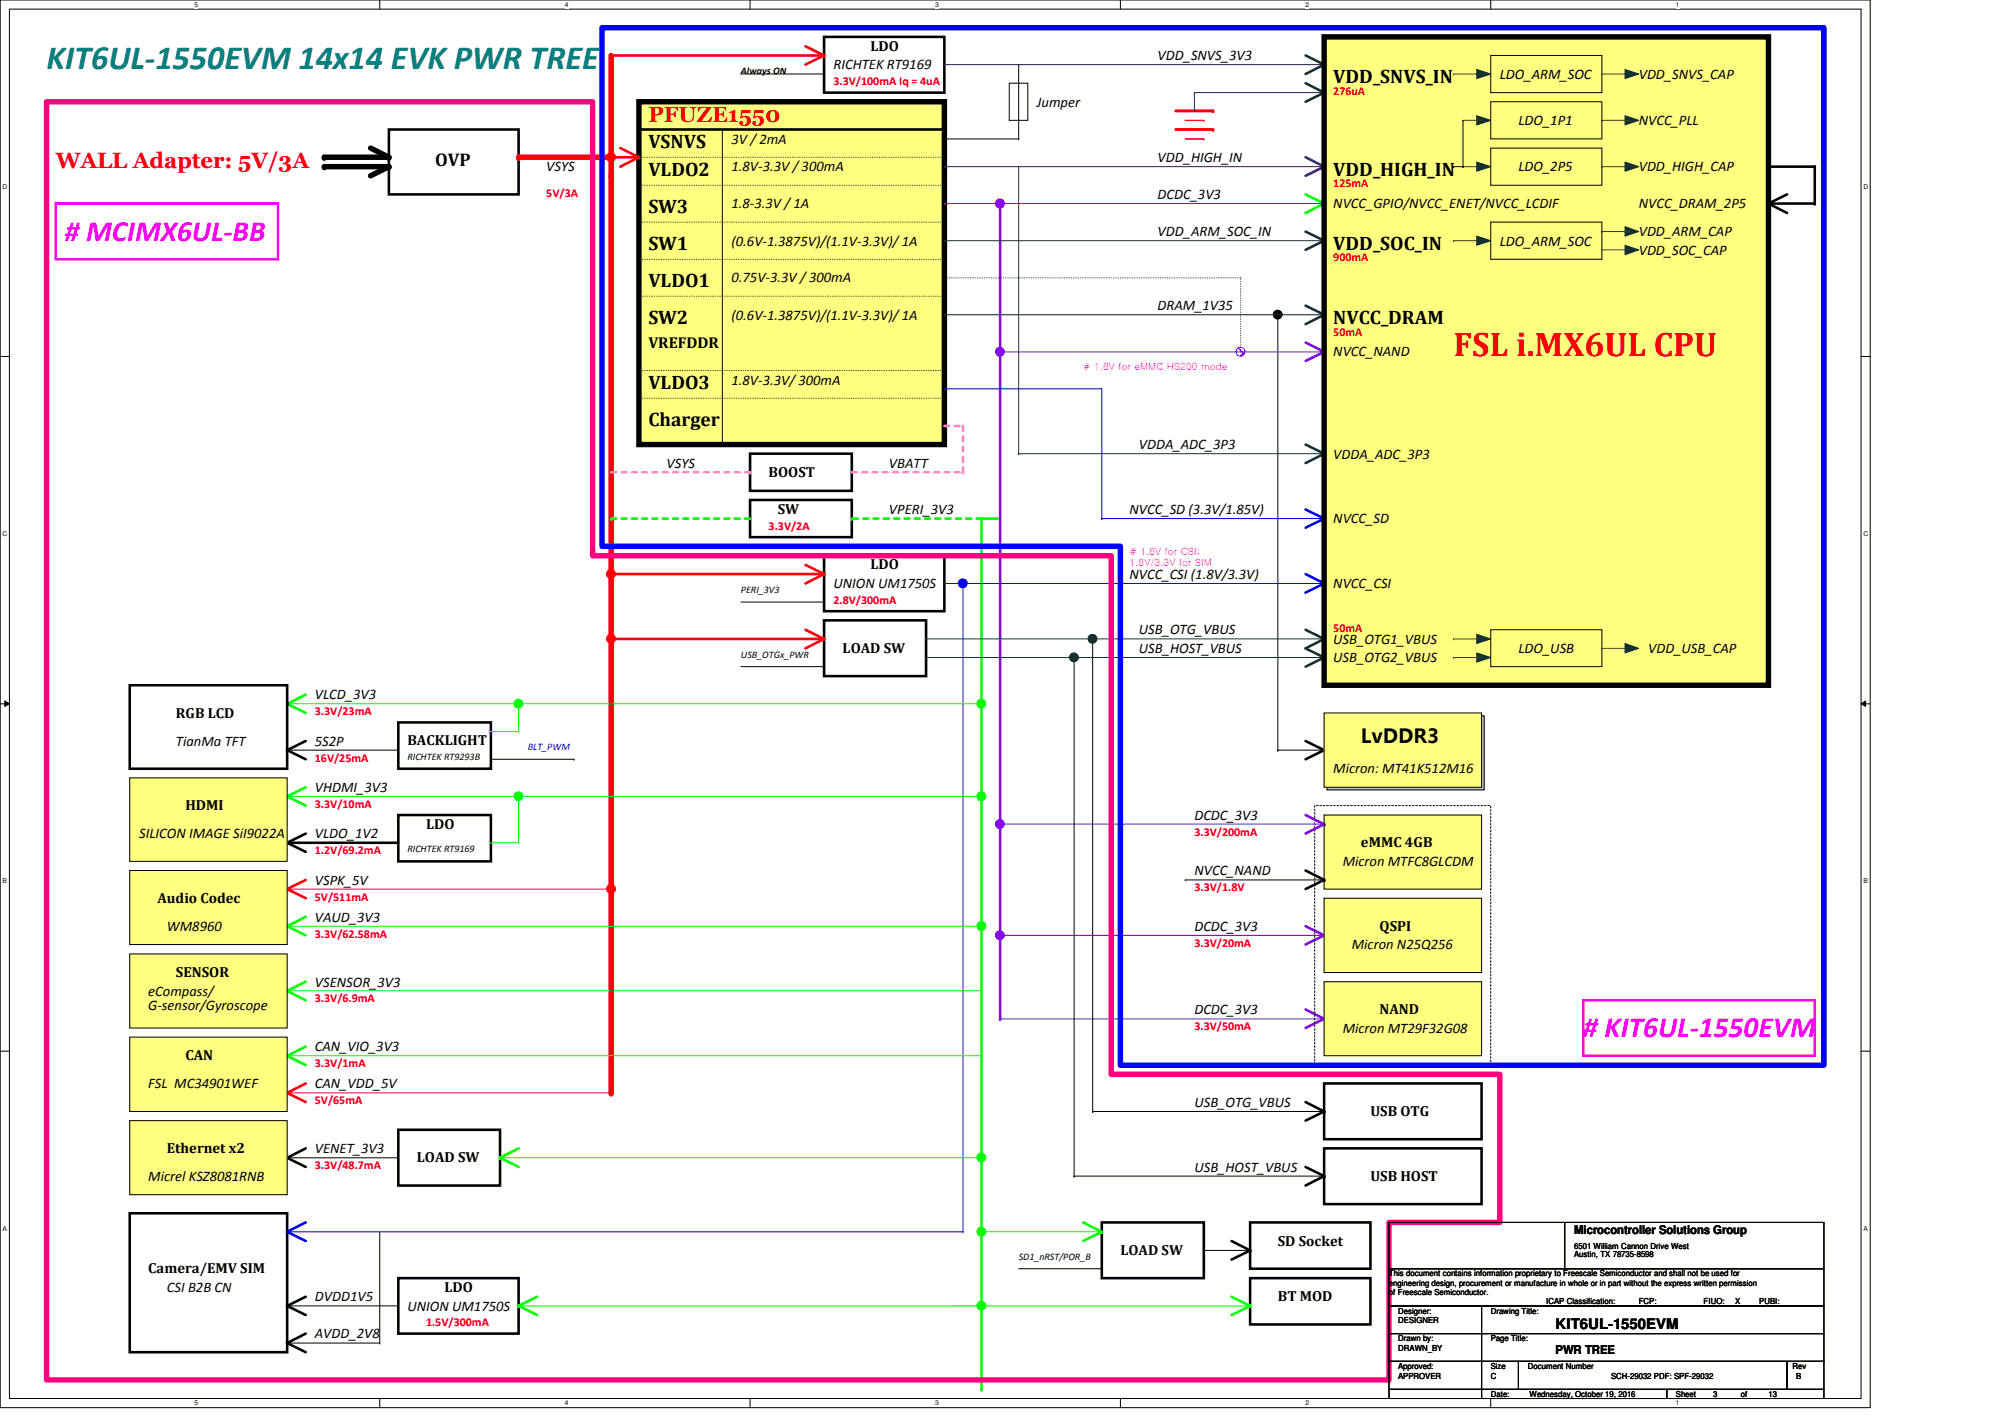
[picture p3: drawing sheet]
<svg xmlns="http://www.w3.org/2000/svg" width="297mm" height="210mm" viewBox="0 0 297 210" stroke-linecap="round" stroke-linejoin="round" font-family="sans-serif">
<defs><g id="words">
<text font-size="5" fill="#008080" x="6.9" y="10.2">KIT6UL-1550EVM 14x14 EVK PWR TREE</text>
<text font-size="5" fill="#f00" x="215.3" y="52.8">FSL i.MX6UL CPU</text>
<g font-size="4.4" fill="#f0f">
<text x="9.6" y="35.7"># MCIMX6UL-BB</text>
<text x="234.6" y="153.6"># KIT6UL-1550EVM</text>
</g>
<g font-size="3.3" fill="#f00">
<text x="96.1" y="18.1">PFUZE1550</text>
<text x="8.3" y="24.9">WALL Adapter: 5V/3A</text>
</g>
<g font-size="2.9">
<text x="197.5" y="12.3">VDD_SNVS_IN</text>
<text x="96.1" y="21.9">VSNVS</text>
<text x="96.1" y="26">VLDO2</text>
<text x="197.5" y="26">VDD_HIGH_IN</text>
<text x="96.1" y="31.5">SW3</text>
<text x="96.1" y="37">SW1</text>
<text x="197.5" y="37">VDD_SOC_IN</text>
<text x="96.1" y="42.5">VLDO1</text>
<text x="96.1" y="48">SW2</text>
<text x="197.5" y="48">NVCC_DRAM</text>
<text x="96.1" y="57.6">VLDO3</text>
<text x="96.1" y="63.1">Charger</text>
<text x="201.6" y="110">LvDDR3</text>
</g>
<text font-size="2.7" x="64.5" y="24.5">OVP</text>
<text font-size="2.3" x="96.1" y="51.6">VREFDDR</text>
<g font-size="2.2">
<text x="123.5" y="10.3">RICHTEK RT9169</text>
<text x="128.9" y="7.5">LDO</text>
<text x="171.5" y="8.9">VDD_SNVS_3V3</text>
<text x="222.2" y="11.6">LDO_ARM_SOC</text>
<text x="242.8" y="11.6">VDD_SNVS_CAP</text>
<text x="153.6" y="15.8">Jumper</text>
<text x="108.4" y="21.3">3V / 2mA</text>
<text x="225" y="18.5">LDO_1P1</text>
<text x="242.8" y="18.5">NVCC_PLL</text>
<text x="80.9" y="25.4">VSYS</text>
<text x="108.4" y="25.4">1.8V-3.3V / 300mA</text>
<text x="171.5" y="24">VDD_HIGH_IN</text>
<text x="171.5" y="29.5">DCDC_3V3</text>
<text x="225" y="25.4">LDO_2P5</text>
<text x="242.8" y="25.4">VDD_HIGH_CAP</text>
<text x="108.4" y="30.9">1.8-3.3V / 1A</text>
<text x="171.5" y="35">VDD_ARM_SOC_IN</text>
<text x="197.5" y="30.9">NVCC_GPIO/NVCC_ENET/NVCC_LCDIF</text>
<text x="242.8" y="35">VDD_ARM_CAP</text>
<text x="242.8" y="30.9">NVCC_DRAM_2P5</text>
<text x="108.4" y="36.4">(0.6V-1.3875V)/(1.1V-3.3V)/ 1A</text>
<text x="108.4" y="41.8">0.75V-3.3V / 300mA</text>
<text x="222.2" y="36.4">LDO_ARM_SOC</text>
<text x="242.8" y="37.7">VDD_SOC_CAP</text>
<text x="108.4" y="47.3">(0.6V-1.3875V)/(1.1V-3.3V)/ 1A</text>
<text x="171.5" y="45.9">DRAM_1V35</text>
<text x="197.5" y="52.8">NVCC_NAND</text>
<text x="108.4" y="56.9">1.8V-3.3V/ 300mA</text>
<text x="98.8" y="69.3">VSYS</text>
<text x="113.9" y="70.6">BOOST</text>
<text x="131.7" y="69.3">VBATT</text>
<text x="168.7" y="66.5">VDDA_ADC_3P3</text>
<text x="197.5" y="67.9">VDDA_ADC_3P3</text>
<text x="115.2" y="76.1">SW</text>
<text x="131.7" y="76.1">VPERI_3V3</text>
<text x="167.3" y="76.1">NVCC_SD (3.3V/1.85V)</text>
<text x="197.5" y="77.5">NVCC_SD</text>
<text x="123.5" y="87.1">UNION UM1750S</text>
<text x="128.9" y="84.3">LDO</text>
<text x="167.3" y="85.7">NVCC_CSI (1.8V/3.3V)</text>
<text x="197.5" y="87.1">NVCC_CSI</text>
<text x="168.7" y="93.9">USB_OTG_VBUS</text>
<text x="197.5" y="95.3">USB_OTG1_VBUS</text>
<text x="124.8" y="96.6">LOAD SW</text>
<text x="168.7" y="96.7">USB_HOST_VBUS</text>
<text x="197.5" y="98.1">USB_OTG2_VBUS</text>
<text x="225" y="96.7">LDO_USB</text>
<text x="244.2" y="96.7">VDD_USB_CAP</text>
<text x="26.1" y="106.3">RGB LCD</text>
<text x="46.6" y="103.5">VLCD_3V3</text>
<text x="26.1" y="110.4">TianMa TFT</text>
<text x="46.6" y="110.4">5S2P</text>
<text x="60.4" y="110.4">BACKLIGHT</text>
<text x="27.5" y="120">HDMI</text>
<text x="46.6" y="117.3">VHDMI_3V3</text>
<text x="197.5" y="114.5">Micron: MT41K512M16</text>
<text x="20.6" y="124.1">SILICON IMAGE SiI9022A</text>
<text x="46.6" y="124.1">VLDO_1V2</text>
<text x="63.1" y="122.7">LDO</text>
<text x="176.9" y="121.4">DCDC_3V3</text>
<text x="201.6" y="125.5">eMMC 4GB</text>
<text x="46.6" y="131">VSPK_5V</text>
<text x="176.9" y="129.6">NVCC_NAND</text>
<text x="198.9" y="128.2">Micron MTFC8GLCDM</text>
<text x="23.3" y="133.7">Audio Codec</text>
<text x="24.7" y="137.8">WM8960</text>
<text x="46.6" y="136.5">VAUD_3V3</text>
<text x="176.9" y="137.8">DCDC_3V3</text>
<text x="204.4" y="137.8">QSPI</text>
<text x="200.3" y="140.6">Micron N25Q256</text>
<text x="22" y="147.4">eCompass/</text>
<text x="22" y="149.6">G-sensor/Gyroscope</text>
<text x="26.1" y="144.7">SENSOR</text>
<text x="46.6" y="146.1">VSENSOR_3V3</text>
<text x="46.6" y="155.7">CAN_VIO_3V3</text>
<text x="176.9" y="150.2">DCDC_3V3</text>
<text x="198.9" y="153">Micron MT29F32G08</text>
<text x="204.4" y="150.2">NAND</text>
<text x="22" y="161.2">FSL MC34901WEF</text>
<text x="27.5" y="157">CAN</text>
<text x="46.6" y="161.2">CAN_VDD_5V</text>
<text x="176.9" y="163.9">USB_OTG_VBUS</text>
<text x="203" y="165.2">USB OTG</text>
<text x="24.7" y="170.7">Ethernet x2</text>
<text x="46.6" y="170.8">VENET_3V3</text>
<text x="61.8" y="172.1">LOAD SW</text>
<text x="176.9" y="173.5">USB_HOST_VBUS</text>
<text x="22" y="174.9">Micrel KSZ8081RNB</text>
<text x="203" y="174.8">USB HOST</text>
<text x="166" y="185.8">LOAD SW</text>
<text x="189.3" y="184.4">SD Socket</text>
<text x="22" y="188.6">Camera/EMV SIM</text>
<text x="24.7" y="191.3">CSI B2B CN</text>
<text x="65.9" y="191.3">LDO</text>
<text x="46.6" y="192.7">DVDD1V5</text>
<text x="60.4" y="194.1">UNION UM1750S</text>
<text x="189.3" y="192.7">BT MOD</text>
<text x="230.5" y="196.8">KIT6UL-1550EVM</text>
<text x="46.6" y="198.2">AVDD_2V8</text>
</g>
<g font-size="1.8" fill="#f00">
<text x="123.5" y="12.7">3.3V/100mA Iq = 4uA</text>
<text x="197.5" y="14">276uA</text>
<text x="80.9" y="29.1">5V/3A</text>
<text x="197.5" y="27.7">125mA</text>
<text x="197.5" y="38.7">900mA</text>
<text x="197.5" y="49.7">50mA</text>
<text x="113.9" y="78.5">3.3V/2A</text>
<text x="123.5" y="89.5">2.8V/300mA</text>
<text x="197.5" y="93.6">50mA</text>
<text x="46.6" y="105.9">3.3V/23mA</text>
<text x="46.6" y="112.8">16V/25mA</text>
<text x="46.6" y="119.6">3.3V/10mA</text>
<text x="176.9" y="123.7">3.3V/200mA</text>
<text x="46.6" y="126.5">1.2V/69.2mA</text>
<text x="176.9" y="132">3.3V/1.8V</text>
<text x="46.6" y="133.3">5V/511mA</text>
<text x="46.6" y="138.9">3.3V/62.58mA</text>
<text x="176.9" y="140.2">3.3V/20mA</text>
<text x="46.6" y="148.4">3.3V/6.9mA</text>
<text x="176.9" y="152.6">3.3V/50mA</text>
<text x="46.6" y="158">3.3V/1mA</text>
<text x="46.6" y="163.5">5V/65mA</text>
<text x="46.6" y="173.1">3.3V/48.7mA</text>
<text x="63.1" y="196.4">1.5V/300mA</text>
</g>
<g font-size="1.8">
<text x="233.2" y="182.7">Microcontroller Solutions Group</text>
<text x="230.5" y="200.5">PWR TREE</text>
</g>
<g font-size="1.5">
<text x="109.8" y="11">Always ON</text>
<text x="109.8" y="87.8">PERI_3V3</text>
<text x="109.8" y="97.4">USB_OTGx_PWR</text>
<text x="60.4" y="112.5">RICHTEK RT9293B</text>
<text x="60.4" y="126.2">RICHTEK RT9169</text>
<text x="150.9" y="186.6">SD1_nRST/POR_B</text>
</g>
<g font-size="1.5" fill="#f0f">
<text x="160.5" y="54.7"># 1.8V for eMMC HS200 mode</text>
<text x="167.3" y="82.2"># 1.8V for CSI;</text>
<text x="167.3" y="83.9">1.8V/3.3V for SIM</text>
</g>
<text font-size="1.5" fill="#00f" x="78.2" y="111.1">BLT_PWM</text>
<g font-size="1.2">
<text x="233.2" y="184.9">6501 William Cannon Drive West</text>
<text x="205.8" y="189">This document contains information proprietary to Freescale Semiconductor and shall not be used for</text>
<text x="205.8" y="190.4">engineering design, procurement or manufacture in whole or in part without the express written permission</text>
<text x="205.8" y="191.8">of Freescale Semiconductor.</text>
<text x="233.2" y="186.2">Austin, TX 78735-8598</text>
<text x="207.1" y="194.5">Designer:</text>
<text x="207.1" y="195.9">DESIGNER</text>
<text x="220.8" y="194.5">Drawing Title:</text>
<text x="229.1" y="193.2">ICAP Classification:</text>
<text x="242.8" y="193.2">FCP: ____</text>
<text x="252.4" y="193.2">FIUO:</text>
<text x="257" y="193.2">X</text>
<text x="260.6" y="193.2">PUBI:</text>
<text x="264.7" y="193.2">____</text>
<text x="207.1" y="198.6">Drawn by:</text>
<text x="207.1" y="202.7">Approved:</text>
<text x="207.1" y="200">DRAWN_BY</text>
<text x="220.8" y="202.7">Size</text>
<text x="220.8" y="198.6">Page Title:</text>
<text x="226.4" y="202.7">Document Number</text>
<text x="265.6" y="202.7">Rev</text>
<text x="207.1" y="204.1">APPROVER</text>
<text x="220.8" y="206.9">Date:</text>
<text x="220.8" y="204.1">C</text>
<text x="226.6" y="206.9">Wednesday, October 19, 2016</text>
<text x="238.7" y="204.1">SCH-29032 PDF: SPF-29032</text>
<text x="248.3" y="206.9">Sheet</text>
<text x="253.8" y="206.9">3</text>
<text x="257.9" y="206.9">of</text>
<text x="262" y="206.9">13</text>
<text x="266.1" y="204.1">B</text>
</g>
<g font-size="1">
<text x="28.8" y="1">5</text>
<text x="83.7" y="1">4</text>
<text x="138.6" y="1">3</text>
<text x="193.4" y="1">2</text>
<text x="248.3" y="1">1</text>
<text x=".4" y="27.9">D</text>
<text x="276.1" y="27.9">D</text>
<text x=".4" y="79.4">C</text>
<text x="276.1" y="79.4">C</text>
<text x=".4" y="130.8">B</text>
<text x="276.1" y="130.8">B</text>
<text x=".4" y="182.2">A</text>
<text x="276.1" y="182.2">A</text>
<text x="28.8" y="208.1">5</text>
<text x="83.7" y="208.1">4</text>
<text x="138.6" y="208.1">3</text>
<text x="193.4" y="208.1">2</text>
<text x="248.3" y="208.1">1</text>
</g>
</g></defs>
<path d="M0 0h277.1v208.4h-277.1zM1.4 1.4h274.3v205.7h-274.3z" fill="none" stroke="#000" stroke-width=".15"/>
<g fill="#fff">
<path d="M28.8 .1h.6v1.1h-.6z"/>
<path d="M28.8 207.2h.6v1.1h-.6z"/>
</g>
<path d="M56.3 0v1.4M56.3 207.1v1.3" fill="none" stroke="#000" stroke-width=".15"/>
<g fill="#fff">
<path d="M83.7 .1h.5v1.1h-.5z"/>
<path d="M83.7 207.2h.5v1.1h-.5z"/>
</g>
<path d="M111.1 0v1.4M111.1 207.1v1.3" fill="none" stroke="#000" stroke-width=".15"/>
<g fill="#fff">
<path d="M138.6 .1h.5v1.1h-.5z"/>
<path d="M138.6 207.2h.5v1.1h-.5z"/>
</g>
<path d="M166 0v1.4M166 207.1v1.3" fill="none" stroke="#000" stroke-width=".15"/>
<g fill="#fff">
<path d="M193.4 .1h.6v1.1h-.6z"/>
<path d="M193.4 207.2h.6v1.1h-.6z"/>
</g>
<path d="M220.8 0v1.4M220.8 207.1v1.3" fill="none" stroke="#000" stroke-width=".15"/>
<g fill="#fff">
<path d="M248.3 .1h.5v1.1h-.5z"/>
<path d="M248.3 207.2h.5v1.1h-.5z"/>
<path d="M.4 27.1h.7v1.1h-.7z"/>
<path d="M276.1 27.1h.7v1.1h-.7z"/>
<path d="M.4 78.5h.7v1.1h-.7z"/>
<path d="M276.1 78.5h.7v1.1h-.7z"/>
</g>
<path d="M0 52.8h1.4M275.7 52.8h1.4" fill="none" stroke="#000" stroke-width=".15"/>
<g fill="#fff">
<path d="M.4 129.9h.6v1.1h-.6z"/>
<path d="M276.1 129.9h.6v1.1h-.6z"/>
</g>
<path d="M0 104.2h1.4M.7 103.8l.7 .4-.7 .4zM275.7 104.2l.7-.4v.8zM275.7 104.2h1.4" fill="none" stroke="#000" stroke-width=".15"/>
<path d="M.7 103.8l.7 .4-.7 .4zM275.7 104.2l.7-.4v.8z" fill="#000"/>
<g fill="#fff">
<path d="M.4 181.4h.6v1.1h-.6z"/>
<path d="M276.1 181.4h.6v1.1h-.6z"/>
</g>
<path d="M0 155.7h1.4M275.7 155.7h1.4M42.5 198.9h.1M42.5 198.9h13.8M56.3 198.9h.1M56.3 182.4v16.5" fill="none" stroke="#000" stroke-width=".15"/>
<path d="M42.5 182.4l2.8 1.4" fill="none" stroke="#00f" stroke-width=".38"/>
<circle cx="42.5" cy="182.4" r=".19" fill="#00f"/>
<path d="M45.3 197.5l-2.8 1.4 2.8 1.3" fill="none" stroke="#000" stroke-width=".38"/>
<circle cx="42.5" cy="198.9" r=".19" fill="#000"/>
<path d="M45.3 181l-2.8 1.4" fill="none" stroke="#00f" stroke-width=".38"/>
<circle cx="42.5" cy="182.4" r=".19" fill="#00f"/>
<path d="M8.3 30.1h32.9v8.3h-32.9zM234.6 148.1h34.3v8.2h-34.3z" fill="none" stroke="#f0f" stroke-width=".38"/>
<path d="M196.2 5.5h65.8v96h-65.8z" fill-rule="evenodd" fill="#ffff80"/>
<path d="M196.2 5.5h65.8v96h-65.8z" fill="none" stroke="#ffff80" stroke-width=".15"/>
<path d="M122.1 5.5h17.8v8.2h-17.8z" fill="none" stroke="#000" stroke-width=".38"/>
<path d="M109.8 11h12.3M122.1 11h.1" fill="none" stroke="#000" stroke-width=".15"/>
<path d="M94.7 15.1h45.2v50.7h-45.2z" fill-rule="evenodd" fill="#ffff80"/>
<path d="M94.7 15.1h45.2v50.7h-45.2z" fill="none" stroke="#ffff80" stroke-width=".15"/>
<path d="M94.7 15.1h45.2v50.7h-45.2z" fill="none" stroke="#000" stroke-width=".8"/>
<path d="M150.9 9.6h.1M150.9 9.6v11M139.9 20.6h11M150.9 20.6h.1" fill="none" stroke="#000" stroke-width=".15"/>
<path d="M145.4 76.8h2.8" fill="none" stroke="#0f0" stroke-width=".38"/>
<circle cx="145.4" cy="76.8" r=".19" fill="#0f0"/>
<path d="M148.2 30.1v120.8" fill="none" stroke="#8000ff" stroke-width=".38"/>
<circle cx="148.2" cy="150.9" r=".19" fill="#8000ff"/>
<circle cx="148.1" cy="52.1" r=".66" fill="#8000ff"/>
<circle cx="148.1" cy="52.1" r=".66" fill="none" stroke="#8000ff" stroke-width=".15"/>
<path d="M90.5 23.3h4.2" fill="none" stroke="#f00" stroke-width=".38"/>
<circle cx="90.5" cy="23.3" r=".19" fill="#f00"/>
<path d="M196.2 120.7h23.3v11h-23.3z" fill-rule="evenodd" fill="#ffff80"/>
<path d="M196.2 120.7h23.3v11h-23.3z" fill="none" stroke="#ffff80" stroke-width=".15"/>
<path d="M220.8 32.9h16.5v5.5h-16.5z" fill="none" stroke="#000" stroke-width=".15"/>
<path d="M215.3 35.6h.1M215.3 35.6h4.2" fill="none" stroke="#800000" stroke-width=".15"/>
<path d="M218.8 35l2 .6-2 .7z" fill-rule="evenodd" fill="#004040"/>
<path d="M218.8 35l2 .6-2 .7z" fill="none" stroke="#004040" stroke-width=".15"/>
<path d="M240.7 33.6l2.1 .7-2.1 .7z" fill-rule="evenodd" fill="#004040"/>
<path d="M240.7 33.6l2.1 .7-2.1 .7z" fill="none" stroke="#004040" stroke-width=".15"/>
<path d="M237.3 34.3h.1M237.3 34.3h4.1" fill="none" stroke="#800000" stroke-width=".15"/>
<path d="M240.7 36.3l2.1 .7-2.1 .7z" fill-rule="evenodd" fill="#004040"/>
<path d="M240.7 36.3l2.1 .7-2.1 .7z" fill="none" stroke="#004040" stroke-width=".15"/>
<path d="M216.7 24.7h.1M216.7 24.7h2.8M237.3 37h.1M237.3 37h4.1" fill="none" stroke="#800000" stroke-width=".15"/>
<path d="M220.8 21.9h16.5v5.5h-16.5z" fill="none" stroke="#000" stroke-width=".15"/>
<path d="M218.8 24l2 .7-2 .7z" fill-rule="evenodd" fill="#004040"/>
<path d="M218.8 24l2 .7-2 .7z" fill="none" stroke="#004040" stroke-width=".15"/>
<path d="M240.7 17.1l2.1 .7-2.1 .7z" fill-rule="evenodd" fill="#004040"/>
<path d="M240.7 17.1l2.1 .7-2.1 .7z" fill="none" stroke="#004040" stroke-width=".15"/>
<path d="M237.3 17.8h.1M237.3 17.8h4.1" fill="none" stroke="#800000" stroke-width=".15"/>
<path d="M220.8 15.1h16.5v5.5h-16.5z" fill="none" stroke="#000" stroke-width=".15"/>
<path d="M218.8 17.1l2 .7-2 .7z" fill-rule="evenodd" fill="#004040"/>
<path d="M218.8 17.1l2 .7-2 .7z" fill="none" stroke="#004040" stroke-width=".15"/>
<path d="M215.3 11h.1M215.3 11h4.2M216.7 17.8h.1M216.7 17.8h2.8" fill="none" stroke="#800000" stroke-width=".15"/>
<path d="M216.7 17.8v6.9M220.8 8.2h16.5v5.5h-16.5zM215.3 24.7h.1M215.3 24.7h1.4M216.7 24.7h.1" fill="none" stroke="#000" stroke-width=".15"/>
<path d="M218.8 10.3l2 .7-2 .6z" fill-rule="evenodd" fill="#004040"/>
<path d="M218.8 10.3l2 .7-2 .6z" fill="none" stroke="#004040" stroke-width=".15"/>
<path d="M237.3 11h.1M237.3 11h4.1" fill="none" stroke="#800000" stroke-width=".15"/>
<path d="M240.7 10.3l2.1 .7-2.1 .6z" fill-rule="evenodd" fill="#004040"/>
<path d="M240.7 10.3l2.1 .7-2.1 .6z" fill="none" stroke="#004040" stroke-width=".15"/>
<path d="M237.3 24.7h.1M237.3 24.7h4.1" fill="none" stroke="#800000" stroke-width=".15"/>
<path d="M240.7 24l2.1 .7-2.1 .7z" fill-rule="evenodd" fill="#004040"/>
<path d="M240.7 24l2.1 .7-2.1 .7z" fill="none" stroke="#004040" stroke-width=".15"/>
<circle cx="189.3" cy="46.6" r=".66" fill="#000"/>
<g fill="none" stroke="#000" stroke-width=".15">
<path d="M189.3 46.6v64.5M189.3 111.1h.1"/>
<circle cx="189.3" cy="46.6" r=".66"/>
</g>
<path d="M262 24.7h6.9v5.4" fill="none" stroke="#000" stroke-width=".38"/>
<circle cx="268.9" cy="24.7" r=".19" fill="#000"/>
<path d="M145.4 76.8v128.9" fill="none" stroke="#0f0" stroke-width=".38"/>
<circle cx="145.4" cy="205.7" r=".19" fill="#0f0"/>
<path d="M139.9 30.1h.1M139.9 30.1h56.3" fill="none" stroke="#8000ff" stroke-width=".15"/>
<path d="M183.8 41.1v11M183.8 52.1h.1" fill="none" stroke="#000" stroke-width=".15" stroke-dasharray="0 .3"/>
<path d="M174.2 19.2h5.5" fill="none" stroke="#f00" stroke-width=".38"/>
<circle cx="179.7" cy="19.2" r=".19" fill="#f00"/>
<path d="M163.2 76.8h.1M163.2 76.8h33" fill="none" stroke="#00f" stroke-width=".15"/>
<path d="M175.6 20.6h2.7M178.3 20.6h.1" fill="none" stroke="#f00" stroke-width=".15"/>
<path d="M174.2 19.2h5.5" fill="none" stroke="#f00" stroke-width=".38"/>
<circle cx="179.7" cy="19.2" r=".19" fill="#f00"/>
<path d="M175.6 20.6h2.7M178.3 20.6h.1" fill="none" stroke="#f00" stroke-width=".15"/>
<path d="M122.1 82.3h17.8v8.2h-17.8z" fill="none" stroke="#000" stroke-width=".38"/>
<path d="M148.2 52.1h.1M148.2 52.1h48" fill="none" stroke="#8000ff" stroke-width=".15"/>
<path d="M150.9 67.2h.1M150.9 67.2h45.3" fill="none" stroke="#004040" stroke-width=".15"/>
<path d="M220.8 93.3h16.5v5.4h-16.5z" fill="none" stroke="#000" stroke-width=".15"/>
<path d="M218.8 93.9l2 .7-2 .7z" fill-rule="evenodd" fill="#004040"/>
<path d="M218.8 93.9l2 .7-2 .7z" fill="none" stroke="#004040" stroke-width=".15"/>
<path d="M215.3 94.6h.1M215.3 94.6h4.2" fill="none" stroke="#800000" stroke-width=".15"/>
<path d="M218.8 96.7l2 .7-2 .6z" fill-rule="evenodd" fill="#004040"/>
<path d="M218.8 96.7l2 .7-2 .6z" fill="none" stroke="#004040" stroke-width=".15"/>
<path d="M139.9 86.4h.1M139.9 86.4h56.3" fill="none" stroke="#00f" stroke-width=".15"/>
<path d="M215.3 97.4h.1M215.3 97.4h4.2M237.3 96h.1M237.3 96h4.1" fill="none" stroke="#800000" stroke-width=".15"/>
<path d="M240.7 95.3l2.1 .7-2.1 .7z" fill-rule="evenodd" fill="#004040"/>
<path d="M139.9 9.6h.1M139.9 9.6h56.3M139.9 35.6h.1M139.9 35.6h56.3M139.9 46.6h.1M139.9 46.6h56.3M137.2 94.6h.1M137.2 97.4h.1M137.2 94.6h59M137.2 97.4h59M240.7 95.3l2.1 .7-2.1 .7z" fill="none" stroke="#004040" stroke-width=".15"/>
<path d="M122.1 91.9h15.1v8.2h-15.1z" fill="none" stroke="#000" stroke-width=".38"/>
<path d="M109.8 98.7h12.3M122.1 98.7h.1" fill="none" stroke="#000" stroke-width=".15"/>
<path d="M196.2 9.6l-2.8 1.4" fill="none" stroke="#004040" stroke-width=".38"/>
<circle cx="196.2" cy="9.6" r=".19" fill="#004040"/>
<path d="M193.4 8.2l2.8 1.4" fill="none" stroke="#004040" stroke-width=".38"/>
<circle cx="196.2" cy="9.6" r=".19" fill="#004040"/>
<path d="M196.2 13.7l-2.8 1.4" fill="none" stroke="#004040" stroke-width=".38"/>
<circle cx="196.2" cy="13.7" r=".19" fill="#004040"/>
<path d="M193.4 12.3l2.8 1.4" fill="none" stroke="#004040" stroke-width=".38"/>
<circle cx="196.2" cy="13.7" r=".19" fill="#004040"/>
<path d="M193.4 23.3l2.8 1.4" fill="none" stroke="#400080" stroke-width=".38"/>
<circle cx="196.2" cy="24.7" r=".19" fill="#400080"/>
<path d="M196.2 24.7l-2.8 1.3" fill="none" stroke="#400080" stroke-width=".38"/>
<circle cx="196.2" cy="24.7" r=".19" fill="#400080"/>
<path d="M193.4 28.8l2.8 1.3" fill="none" stroke="#0f0" stroke-width=".38"/>
<circle cx="196.2" cy="30.1" r=".19" fill="#0f0"/>
<path d="M196.2 30.1l-2.8 1.4" fill="none" stroke="#0f0" stroke-width=".38"/>
<circle cx="196.2" cy="30.1" r=".19" fill="#0f0"/>
<path d="M193.4 50.7l2.8 1.4" fill="none" stroke="#8000ff" stroke-width=".38"/>
<circle cx="196.2" cy="52.1" r=".19" fill="#8000ff"/>
<path d="M196.2 52.1l-2.8 1.4" fill="none" stroke="#8000ff" stroke-width=".38"/>
<circle cx="196.2" cy="52.1" r=".19" fill="#8000ff"/>
<path d="M196.2 35.6l-2.8 1.4" fill="none" stroke="#004040" stroke-width=".38"/>
<circle cx="196.2" cy="35.6" r=".19" fill="#004040"/>
<path d="M193.4 34.3l2.8 1.3" fill="none" stroke="#004040" stroke-width=".38"/>
<circle cx="196.2" cy="35.6" r=".19" fill="#004040"/>
<path d="M90.5 26v135.8" fill="none" stroke="#f00" stroke-width=".8"/>
<circle cx="90.5" cy="161.8" r=".4" fill="#f00"/>
<path d="M196.2 46.6l-2.8 1.4" fill="none" stroke="#004040" stroke-width=".38"/>
<circle cx="196.2" cy="46.6" r=".19" fill="#004040"/>
<path d="M193.4 45.3l2.8 1.3" fill="none" stroke="#004040" stroke-width=".38"/>
<circle cx="196.2" cy="46.6" r=".19" fill="#004040"/>
<path d="M196.2 67.2l-2.8 1.4" fill="none" stroke="#004040" stroke-width=".38"/>
<circle cx="196.2" cy="67.2" r=".19" fill="#004040"/>
<path d="M193.4 65.8l2.8 1.4" fill="none" stroke="#004040" stroke-width=".38"/>
<circle cx="196.2" cy="67.2" r=".19" fill="#004040"/>
<path d="M196.2 94.6l-2.8 1.4" fill="none" stroke="#004040" stroke-width=".38"/>
<circle cx="196.2" cy="94.6" r=".19" fill="#004040"/>
<path d="M193.4 93.3l2.8 1.3" fill="none" stroke="#004040" stroke-width=".38"/>
<circle cx="196.2" cy="94.6" r=".19" fill="#004040"/>
<path d="M196.2 97.4l-2.8 1.3" fill="none" stroke="#004040" stroke-width=".38"/>
<circle cx="196.2" cy="97.4" r=".19" fill="#004040"/>
<path d="M193.4 96l2.8 1.4" fill="none" stroke="#004040" stroke-width=".38"/>
<circle cx="196.2" cy="97.4" r=".19" fill="#004040"/>
<path d="M196.2 76.8l-2.8 1.3" fill="none" stroke="#00f" stroke-width=".38"/>
<circle cx="196.2" cy="76.8" r=".19" fill="#00f"/>
<path d="M193.4 75.4l2.8 1.4" fill="none" stroke="#00f" stroke-width=".38"/>
<circle cx="196.2" cy="76.8" r=".19" fill="#00f"/>
<path d="M19.2 179.7h23.3v20.5h-23.3z" fill="none" stroke="#000" stroke-width=".38"/>
<path d="M196.2 86.4l-2.8 1.4" fill="none" stroke="#00f" stroke-width=".38"/>
<circle cx="196.2" cy="86.4" r=".19" fill="#00f"/>
<path d="M193.4 85l2.8 1.4" fill="none" stroke="#00f" stroke-width=".38"/>
<circle cx="196.2" cy="86.4" r=".19" fill="#00f"/>
<path d="M45.3 135.8l-2.8 1.4" fill="none" stroke="#0f0" stroke-width=".38"/>
<circle cx="42.5" cy="137.2" r=".19" fill="#0f0"/>
<path d="M42.5 137.2l2.8 1.3" fill="none" stroke="#0f0" stroke-width=".38"/>
<circle cx="42.5" cy="137.2" r=".19" fill="#0f0"/>
<path d="M59 167.3h15.1v8.3h-15.1z" fill="none" stroke="#000" stroke-width=".38"/>
<path d="M76.8 170.1l-2.7 1.3" fill="none" stroke="#0f0" stroke-width=".38"/>
<circle cx="74.1" cy="171.4" r=".19" fill="#0f0"/>
<path d="M74.1 171.4l2.7 1.4" fill="none" stroke="#0f0" stroke-width=".38"/>
<circle cx="74.1" cy="171.4" r=".19" fill="#0f0"/>
<path d="M193.4 109.7l2.8 1.4-2.8 1.3" fill="none" stroke="#000" stroke-width=".38"/>
<circle cx="196.2" cy="111.1" r=".19" fill="#000"/>
<path d="M42.5 182.4h.1M42.5 182.4h100.2" fill="none" stroke="#00f" stroke-width=".15"/>
<path d="M148.2 138.5h48M196.2 138.5h.1" fill="none" stroke="#8000ff" stroke-width=".15"/>
<path d="M196.2 138.5l-2.8 1.4" fill="none" stroke="#8000ff" stroke-width=".38"/>
<circle cx="196.2" cy="138.5" r=".19" fill="#8000ff"/>
<path d="M193.4 137.2l2.8 1.3" fill="none" stroke="#8000ff" stroke-width=".38"/>
<circle cx="196.2" cy="138.5" r=".19" fill="#8000ff"/>
<path d="M142.7 86.4v96M142.7 182.4h.1" fill="none" stroke="#00f" stroke-width=".15"/>
<circle cx="145.4" cy="104.2" r=".66" fill="#0f0"/>
<circle cx="145.4" cy="104.2" r=".66" fill="none" stroke="#0f0" stroke-width=".15"/>
<circle cx="145.4" cy="117.9" r=".66" fill="#0f0"/>
<circle cx="145.4" cy="117.9" r=".66" fill="none" stroke="#0f0" stroke-width=".15"/>
<circle cx="145.4" cy="137.1" r=".67" fill="#0f0"/>
<circle cx="145.4" cy="137.1" r=".67" fill="none" stroke="#0f0" stroke-width=".15"/>
<path d="M148.2 150.9h48M196.2 150.9h.1" fill="none" stroke="#8000ff" stroke-width=".15"/>
<circle cx="145.4" cy="171.4" r=".67" fill="#0f0"/>
<circle cx="145.4" cy="171.4" r=".67" fill="none" stroke="#0f0" stroke-width=".15"/>
<circle cx="145.4" cy="182.4" r=".66" fill="#0f0"/>
<circle cx="145.4" cy="182.4" r=".66" fill="none" stroke="#0f0" stroke-width=".15"/>
<path d="M57.6 19.2h19.2v9.6h-19.2z" fill="none" stroke="#000" stroke-width=".38"/>
<path d="M196.2 150.9l-2.8 1.3" fill="none" stroke="#8000ff" stroke-width=".38"/>
<circle cx="196.2" cy="150.9" r=".19" fill="#8000ff"/>
<path d="M193.4 149.5l2.8 1.4" fill="none" stroke="#8000ff" stroke-width=".38"/>
<circle cx="196.2" cy="150.9" r=".19" fill="#8000ff"/>
<path d="M194.8 119.3h26v38.4h-26z" fill="none" stroke="#000" stroke-width=".15" stroke-dasharray=".3 .3"/>
<path d="M48 23.3h9.6" fill="none" stroke="#000" stroke-width=".8"/>
<g fill="#000">
<circle cx="48" cy="23.3" r=".4"/>
<circle cx="196.2" cy="130.3" r=".19"/>
</g>
<path d="M193.4 128.9l2.8 1.4-2.8 1.4" fill="none" stroke="#000" stroke-width=".38"/>
<path d="M175.6 130.3h.1M175.6 130.3h20.6" fill="none" stroke="#000" stroke-width=".15"/>
<path d="M148.2 122h48M196.2 122h.1" fill="none" stroke="#8000ff" stroke-width=".15"/>
<path d="M193.4 120.7l2.8 1.3" fill="none" stroke="#8000ff" stroke-width=".38"/>
<circle cx="196.2" cy="122" r=".19" fill="#8000ff"/>
<path d="M196.2 122l-2.8 1.4" fill="none" stroke="#8000ff" stroke-width=".38"/>
<circle cx="196.2" cy="122" r=".19" fill="#8000ff"/>
<path d="M54.9 21.9l2.7 1.4" fill="none" stroke="#000" stroke-width=".8"/>
<circle cx="57.6" cy="23.3" r=".4" fill="#000"/>
<path d="M59 189.3h17.8v8.2h-17.8z" fill="none" stroke="#000" stroke-width=".38"/>
<path d="M79.6 192l-2.8 1.4" fill="none" stroke="#0f0" stroke-width=".38"/>
<circle cx="76.8" cy="193.4" r=".19" fill="#0f0"/>
<path d="M76.8 193.4l2.8 1.3" fill="none" stroke="#0f0" stroke-width=".38"/>
<circle cx="76.8" cy="193.4" r=".19" fill="#0f0"/>
<path d="M76.8 193.4h.1M76.8 193.4h68.6" fill="none" stroke="#0f0" stroke-width=".15"/>
<path d="M42.5 193.4h.1M42.5 193.4h16.5" fill="none" stroke="#000" stroke-width=".15"/>
<path d="M45.3 192l-2.8 1.4 2.8 1.3" fill="none" stroke="#000" stroke-width=".38"/>
<circle cx="42.5" cy="193.4" r=".19" fill="#000"/>
<path d="M42.5 104.2l2.8 1.4" fill="none" stroke="#0f0" stroke-width=".38"/>
<circle cx="42.5" cy="104.2" r=".19" fill="#0f0"/>
<path d="M45.3 102.9l-2.8 1.3" fill="none" stroke="#0f0" stroke-width=".38"/>
<circle cx="42.5" cy="104.2" r=".19" fill="#0f0"/>
<path d="M76.8 23.3h13.7" fill="none" stroke="#f00" stroke-width=".8"/>
<circle cx="76.8" cy="23.3" r=".4" fill="#f00"/>
<circle cx="145.4" cy="193.4" r=".66" fill="#0f0"/>
<circle cx="145.4" cy="193.4" r=".66" fill="none" stroke="#0f0" stroke-width=".15"/>
<circle cx="76.8" cy="117.9" r=".66" fill="#0f0"/>
<circle cx="76.8" cy="117.9" r=".66" fill="none" stroke="#0f0" stroke-width=".15"/>
<circle cx="76.8" cy="104.2" r=".66" fill="#0f0"/>
<circle cx="76.8" cy="104.2" r=".66" fill="none" stroke="#0f0" stroke-width=".15"/>
<path d="M122.1 8.2l-2.8 1.4" fill="none" stroke="#f00" stroke-width=".38"/>
<circle cx="122.1" cy="8.2" r=".19" fill="#f00"/>
<circle cx="183.8" cy="52.1" r=".66" fill="#8000ff"/>
<circle cx="183.8" cy="52.1" r=".66" fill="none" stroke="#8000ff" stroke-width=".15"/>
<path d="M119.3 6.9l2.8 1.3" fill="none" stroke="#f00" stroke-width=".38"/>
<circle cx="122.1" cy="8.2" r=".19" fill="#f00"/>
<path d="M90.5 8.2h31.6" fill="none" stroke="#f00" stroke-width=".38"/>
<circle cx="90.5" cy="8.2" r=".19" fill="#f00"/>
<path d="M90.5 8.2v17.8" fill="none" stroke="#f00" stroke-width=".8"/>
<circle cx="90.5" cy="26" r=".4" fill="#f00"/>
<path d="M174.2 16.4h5.5" fill="none" stroke="#f00" stroke-width=".38"/>
<circle cx="179.7" cy="16.4" r=".19" fill="#f00"/>
<path d="M139.9 41.1h.1M183.8 41.1h-43.9" fill="none" stroke="#000" stroke-width=".15" stroke-dasharray="0 .3"/>
<path d="M59 120.7h13.7v6.9h-13.7z" fill="none" stroke="#000" stroke-width=".38"/>
<path d="M90.5 85h31.6" fill="none" stroke="#f00" stroke-width=".38"/>
<circle cx="90.5" cy="85" r=".19" fill="#f00"/>
<path d="M90.5 94.6h31.6" fill="none" stroke="#f00" stroke-width=".38"/>
<circle cx="90.5" cy="94.6" r=".19" fill="#f00"/>
<path d="M175.6 17.8h2.7M178.3 17.8h.1" fill="none" stroke="#f00" stroke-width=".15"/>
<path d="M174.2 16.4h5.5" fill="none" stroke="#f00" stroke-width=".38"/>
<circle cx="179.7" cy="16.4" r=".19" fill="#f00"/>
<path d="M175.6 17.8h2.7M178.3 17.8h.1" fill="none" stroke="#f00" stroke-width=".15"/>
<path d="M176.9 13.7h.1M176.9 16.4h.1M176.9 13.7h19.3M176.9 13.7v2.7" fill="none" stroke="#004040" stroke-width=".15"/>
<path d="M122.1 85l-2.8 1.4" fill="none" stroke="#f00" stroke-width=".38"/>
<circle cx="122.1" cy="85" r=".19" fill="#f00"/>
<path d="M119.3 83.7l2.8 1.3" fill="none" stroke="#f00" stroke-width=".38"/>
<circle cx="122.1" cy="85" r=".19" fill="#f00"/>
<path d="M122.1 94.6l-2.8 1.4" fill="none" stroke="#f00" stroke-width=".38"/>
<circle cx="122.1" cy="94.6" r=".19" fill="#f00"/>
<path d="M119.3 93.3l2.8 1.3" fill="none" stroke="#f00" stroke-width=".38"/>
<circle cx="122.1" cy="94.6" r=".19" fill="#f00"/>
<path d="M42.5 104.2h102.9M42.5 117.9h102.9M145.4 104.2h.1M145.4 117.9h.1" fill="none" stroke="#0f0" stroke-width=".15"/>
<path d="M189.3 111.1h.1M189.3 111.1h6.9M196.2 120.7h23.3v11h-23.3z" fill="none" stroke="#000" stroke-width=".15"/>
<path d="M139.9 24.7h.1M139.9 24.7h56.3" fill="none" stroke="#400080" stroke-width=".15"/>
<path d="M42.5 131.7h.1M42.5 131.7h48" fill="none" stroke="#f00" stroke-width=".15"/>
<path d="M42.5 131.7l2.8 1.3" fill="none" stroke="#f00" stroke-width=".38"/>
<circle cx="42.5" cy="131.7" r=".19" fill="#f00"/>
<path d="M45.3 130.3l-2.8 1.4" fill="none" stroke="#f00" stroke-width=".38"/>
<circle cx="42.5" cy="131.7" r=".19" fill="#f00"/>
<path d="M262 30.1l2.7 1.4M262 30.1h6.9M264.7 28.8l-2.7 1.3M19.2 101.5h23.3v12.3h-23.3zM45.3 109.7l-2.8 1.4 2.8 1.3M59 107h13.7v6.8h-13.7zM193.4 163.2l2.8 1.4-2.8 1.3M193.4 172.8l2.8 1.4-2.8 1.4M196.2 160.4h23.3v8.3h-23.3zM196.2 170.1h23.3v8.2h-23.3z" fill="none" stroke="#000" stroke-width=".38"/>
<g fill="#000">
<circle cx="262" cy="30.1" r=".19"/>
<circle cx="268.9" cy="30.1" r=".19"/>
<circle cx="42.5" cy="111.1" r=".19"/>
<circle cx="196.2" cy="174.2" r=".19"/>
<circle cx="196.2" cy="164.6" r=".19"/>
</g>
<path d="M159.1 97.4v76.8M161.9 94.6v70M42.5 111.1h.1M42.5 111.1h16.5M72.7 112.4h12.3M85 112.4h.1M159.1 174.2h.1M159.1 174.2h37.1M161.9 164.6h.1M161.9 164.6h34.3" fill="none" stroke="#000" stroke-width=".15"/>
<path d="M196.2 5.5h65.8v96h-65.8z" fill="none" stroke="#000" stroke-width=".8"/>
<path d="M72.7 108.3h.1M72.7 108.3h4.1M76.8 108.3h.1M76.8 104.2v4.1M42.5 137.2h.1M42.5 137.2h102.9" fill="none" stroke="#0f0" stroke-width=".15"/>
<path d="M42.5 117.9l2.8 1.4" fill="none" stroke="#0f0" stroke-width=".38"/>
<circle cx="42.5" cy="117.9" r=".19" fill="#0f0"/>
<path d="M45.3 116.6l-2.8 1.3" fill="none" stroke="#0f0" stroke-width=".38"/>
<circle cx="42.5" cy="117.9" r=".19" fill="#0f0"/>
<path d="M42.5 124.8l2.8 1.4M42.5 124.8h16.5M45.3 123.4l-2.8 1.4M45.3 170.1l-2.8 1.3 2.8 1.4M163.2 181h15.1v8.3h-15.1zM185.2 181h17.8v6.9h-17.8zM185.2 189.3h17.8v6.8h-17.8z" fill="none" stroke="#000" stroke-width=".38"/>
<g fill="#000">
<circle cx="42.5" cy="124.8" r=".19"/>
<circle cx="42.5" cy="171.4" r=".19"/>
</g>
<path d="M76.8 117.9v6.9M72.7 124.8h.1M72.7 124.8h4.1M76.8 124.8h.1M145.4 182.4h17.8M163.2 182.4h.1" fill="none" stroke="#0f0" stroke-width=".15"/>
<path d="M42.5 171.4h.1M42.5 171.4h16.5M150.9 187.9h12.3M163.2 187.9h.1" fill="none" stroke="#000" stroke-width=".15"/>
<path d="M160.5 181l2.7 1.4" fill="none" stroke="#0f0" stroke-width=".38"/>
<circle cx="163.2" cy="182.4" r=".19" fill="#0f0"/>
<path d="M163.2 182.4l-2.7 1.4" fill="none" stroke="#0f0" stroke-width=".38"/>
<circle cx="163.2" cy="182.4" r=".19" fill="#0f0"/>
<path d="M182.5 183.8l2.7 1.4-2.7 1.3" fill="none" stroke="#000" stroke-width=".38"/>
<circle cx="185.2" cy="185.2" r=".19" fill="#000"/>
<path d="M178.3 185.2h.1M178.3 185.2h6.9" fill="none" stroke="#000" stroke-width=".15"/>
<path d="M141.3 193.4h43.9M185.2 193.4h.1" fill="none" stroke="#0f0" stroke-width=".15"/>
<path d="M182.5 192l2.7 1.4" fill="none" stroke="#0f0" stroke-width=".38"/>
<circle cx="185.2" cy="193.4" r=".19" fill="#0f0"/>
<path d="M185.2 193.4l-2.7 1.3" fill="none" stroke="#0f0" stroke-width=".38"/>
<circle cx="185.2" cy="193.4" r=".19" fill="#0f0"/>
<path d="M42.5 146.7h.1M42.5 146.7h102.9" fill="none" stroke="#0f0" stroke-width=".15"/>
<path d="M42.5 146.7l2.8 1.4" fill="none" stroke="#0f0" stroke-width=".38"/>
<circle cx="42.5" cy="146.7" r=".19" fill="#0f0"/>
<path d="M45.3 145.4l-2.8 1.3" fill="none" stroke="#0f0" stroke-width=".38"/>
<circle cx="42.5" cy="146.7" r=".19" fill="#0f0"/>
<path d="M42.5 156.3h.1M42.5 156.3h102.9" fill="none" stroke="#0f0" stroke-width=".15"/>
<path d="M42.5 156.3l2.8 1.4" fill="none" stroke="#0f0" stroke-width=".38"/>
<circle cx="42.5" cy="156.3" r=".19" fill="#0f0"/>
<path d="M45.3 155l-2.8 1.3" fill="none" stroke="#0f0" stroke-width=".38"/>
<circle cx="42.5" cy="156.3" r=".19" fill="#0f0"/>
<path d="M42.5 161.8l2.8 1.4" fill="none" stroke="#f00" stroke-width=".38"/>
<circle cx="42.5" cy="161.8" r=".19" fill="#f00"/>
<path d="M45.3 160.4l-2.8 1.4" fill="none" stroke="#f00" stroke-width=".38"/>
<circle cx="42.5" cy="161.8" r=".19" fill="#f00"/>
<path d="M42.5 161.8h.1M42.5 161.8h48" fill="none" stroke="#f00" stroke-width=".15"/>
<path d="M74.1 171.4h.1M74.1 171.4h71.3" fill="none" stroke="#0f0" stroke-width=".15"/>
<path d="M196.6 106h23.3v11h-23.3z" fill-rule="evenodd" fill="#c0c0c0"/>
<path d="M196.6 106h23.3v11h-23.3z" fill="none" stroke="#c0c0c0" stroke-width=".15"/>
<path d="M196.6 106h23.3v11h-23.3z" fill="none" stroke="#000" stroke-width=".15"/>
<path d="M196.2 105.6h23.3v11h-23.3z" fill-rule="evenodd" fill="#ffff80"/>
<path d="M196.2 105.6h23.3v11h-23.3z" fill="none" stroke="#ffff80" stroke-width=".15"/>
<path d="M196.2 105.6h23.3v11h-23.3z" fill="none" stroke="#000" stroke-width=".15"/>
<path d="M196.2 133h23.3v11h-23.3z" fill-rule="evenodd" fill="#ffff80"/>
<path d="M196.2 133h23.3v11h-23.3z" fill="none" stroke="#ffff80" stroke-width=".15"/>
<path d="M196.2 133h23.3v11h-23.3z" fill="none" stroke="#000" stroke-width=".15"/>
<path d="M196.2 145.4h23.3v10.9h-23.3z" fill-rule="evenodd" fill="#ffff80"/>
<path d="M196.2 145.4h23.3v10.9h-23.3z" fill="none" stroke="#ffff80" stroke-width=".15"/>
<path d="M196.2 145.4h23.3v10.9h-23.3z" fill="none" stroke="#000" stroke-width=".15"/>
<path d="M19.2 115.2h23.3v12.4h-23.3z" fill-rule="evenodd" fill="#ffff80"/>
<path d="M19.2 115.2h23.3v12.4h-23.3z" fill="none" stroke="#ffff80" stroke-width=".15"/>
<path d="M19.2 115.2h23.3v12.4h-23.3z" fill="none" stroke="#000" stroke-width=".15"/>
<path d="M19.2 128.9h23.3v11h-23.3z" fill-rule="evenodd" fill="#ffff80"/>
<path d="M19.2 128.9h23.3v11h-23.3z" fill="none" stroke="#ffff80" stroke-width=".15"/>
<path d="M19.2 128.9h23.3v11h-23.3z" fill="none" stroke="#000" stroke-width=".15"/>
<path d="M19.2 141.3h23.3v10.9h-23.3z" fill-rule="evenodd" fill="#ffff80"/>
<path d="M19.2 141.3h23.3v10.9h-23.3z" fill="none" stroke="#ffff80" stroke-width=".15"/>
<path d="M19.2 141.3h23.3v10.9h-23.3z" fill="none" stroke="#000" stroke-width=".15"/>
<path d="M19.2 153.6h23.3v11h-23.3z" fill-rule="evenodd" fill="#ffff80"/>
<path d="M19.2 153.6h23.3v11h-23.3z" fill="none" stroke="#ffff80" stroke-width=".15"/>
<path d="M19.2 153.6h23.3v11h-23.3z" fill="none" stroke="#000" stroke-width=".15"/>
<path d="M19.2 165.9h23.3v11h-23.3z" fill-rule="evenodd" fill="#ffff80"/>
<path d="M19.2 165.9h23.3v11h-23.3z" fill="none" stroke="#ffff80" stroke-width=".15"/>
<path d="M19.2 165.9h23.3v11h-23.3z" fill="none" stroke="#000" stroke-width=".15"/>
<circle cx="142.6" cy="86.4" r=".66" fill="#00f"/>
<circle cx="142.6" cy="86.4" r=".66" fill="none" stroke="#00f" stroke-width=".15"/>
<path d="M109.8 89.2h12.3M122.1 89.2h.1" fill="none" stroke="#000" stroke-width=".15"/>
<path d="M48 24.7h9.6l-2.7 1.3" fill="none" stroke="#000" stroke-width=".8"/>
<g fill="#000">
<circle cx="48" cy="24.7" r=".4"/>
<circle cx="57.6" cy="24.7" r=".4"/>
</g>
<path d="M6.9 15.1h80.9v67.2h76.8v76.8h57.6v21.9h-16.4v23.3h-198.9z" fill="none" stroke="#ff0080" stroke-width=".8"/>
<path d="M89.2 4.1h181v153.6h-104.2v-76.8h-76.8z" fill="none" stroke="#00f" stroke-width=".8"/>
<circle cx="159.1" cy="97.3" r=".66" fill="#004040"/>
<circle cx="159.1" cy="97.3" r=".66" fill="none" stroke="#004040" stroke-width=".15"/>
<circle cx="161.9" cy="94.6" r=".66" fill="#004040"/>
<circle cx="161.9" cy="94.6" r=".66" fill="none" stroke="#004040" stroke-width=".15"/>
<path d="M91.9 21.9l2.8 1.4" fill="none" stroke="#f00" stroke-width=".38"/>
<circle cx="94.7" cy="23.3" r=".19" fill="#f00"/>
<path d="M94.7 23.3l-2.8 1.4" fill="none" stroke="#f00" stroke-width=".38"/>
<circle cx="94.7" cy="23.3" r=".19" fill="#f00"/>
<circle cx="90.5" cy="23.3" r=".67" fill="#f00"/>
<circle cx="90.5" cy="23.3" r=".67" fill="none" stroke="#f00" stroke-width=".15"/>
<circle cx="90.5" cy="85" r=".67" fill="#f00"/>
<circle cx="90.5" cy="85" r=".67" fill="none" stroke="#f00" stroke-width=".15"/>
<circle cx="90.5" cy="94.6" r=".66" fill="#f00"/>
<circle cx="90.5" cy="94.6" r=".66" fill="none" stroke="#f00" stroke-width=".15"/>
<circle cx="90.5" cy="131.6" r=".66" fill="#f00"/>
<circle cx="90.5" cy="131.6" r=".66" fill="none" stroke="#f00" stroke-width=".15"/>
<g fill="none" stroke="#000" stroke-width=".15" stroke-dasharray="0 .3">
<path d="M94.7 23.3h45.2M94.7 27.4h45.2M94.7 32.9h45.2M94.7 38.4h45.2M139.9 23.3h.1M139.9 27.4h.1M139.9 32.9h.1M139.9 38.4h.1M94.7 43.9h45.2M94.7 54.9h45.2M94.7 59h45.2M139.9 43.9h.1"/>
<path d="M139.9 54.9h.1M139.9 59h.1"/>
</g>
<path d="M94.7 19.2h45.2" fill="none" stroke="#000" stroke-width=".38"/>
<circle cx="139.9" cy="19.2" r=".19" fill="#000"/>
<path d="M107 19.2v46.6M107 65.8h.1" fill="none" stroke="#000" stroke-width=".15"/>
<circle cx="148.1" cy="138.5" r=".66" fill="#8000ff"/>
<circle cx="148.1" cy="138.5" r=".66" fill="none" stroke="#8000ff" stroke-width=".15"/>
<circle cx="148.1" cy="122" r=".66" fill="#8000ff"/>
<circle cx="148.1" cy="122" r=".66" fill="none" stroke="#8000ff" stroke-width=".15"/>
<circle cx="148.1" cy="30.1" r=".67" fill="#8000ff"/>
<circle cx="148.1" cy="30.1" r=".67" fill="none" stroke="#8000ff" stroke-width=".15"/>
<path d="M149.5 12.3h2.8v5.5h-2.8z" fill="none" stroke="#000" stroke-width=".15"/>
<path d="M150.9 24.7v42.5M150.9 67.2h.1" fill="none" stroke="#004040" stroke-width=".15"/>
<path d="M139.9 57.6h.1M139.9 57.6h23.3v19.2M163.2 76.8h.1" fill="none" stroke="#00f" stroke-width=".15"/>
<path d="M111.1 67.2h15.1v5.5h-15.1z" fill="none" stroke="#000" stroke-width=".38"/>
<path d="M142.7 63.1v6.8" fill="none" stroke="#ff80ff" stroke-width=".38" stroke-dasharray=".8 .8"/>
<circle cx="142.7" cy="69.9" r=".19" fill="#ff80ff" stroke-dasharray=".8 .8"/>
<path d="M126.2 69.9h16.5" fill="none" stroke="#ff80ff" stroke-width=".38" stroke-dasharray=".8 .8"/>
<circle cx="142.7" cy="69.9" r=".19" fill="#ff80ff" stroke-dasharray=".8 .8"/>
<path d="M139.9 63.1h2.8" fill="none" stroke="#ff80ff" stroke-width=".38" stroke-dasharray=".8 .8"/>
<circle cx="142.7" cy="63.1" r=".19" fill="#ff80ff" stroke-dasharray=".8 .8"/>
<path d="M90.5 69.9h20.6" fill="none" stroke="#ff80ff" stroke-width=".38" stroke-dasharray=".8 .8"/>
<circle cx="111.1" cy="69.9" r=".19" fill="#ff80ff" stroke-dasharray=".8 .8"/>
<path d="M111.1 74h15.1v5.5h-15.1z" fill="none" stroke="#000" stroke-width=".38"/>
<path d="M111.1 76.8h-20.6" fill="none" stroke="#0f0" stroke-width=".38" stroke-dasharray=".8 .8"/>
<circle cx="90.5" cy="76.8" r=".19" fill="#0f0" stroke-dasharray=".8 .8"/>
<path d="M145.4 76.8h-19.2" fill="none" stroke="#0f0" stroke-width=".38" stroke-dasharray=".8 .8"/>
<circle cx="126.2" cy="76.8" r=".19" fill="#0f0" stroke-dasharray=".8 .8"/>
<g fill="none" stroke="#000" stroke-width=".15">
<path d="M205.8 193.4h13.7v4.1h-13.7zM205.8 197.5h13.7v4.1h-13.7zM205.8 187.9h64.4v5.5h-64.4zM205.8 181h64.4v6.9h-64.4zM219.5 193.4h50.7v4.1h-50.7zM219.5 197.5h50.7v4.1h-50.7zM231.8 187.9h.1M231.8 181v6.9M205.8 201.6h13.7v4.1h-13.7zM205.8 205.7h13.7v1.4h-13.7zM219.5 201.6h5.5v4.1h-5.5zM219.5 205.7h27.4v1.4h-27.4z"/>
<path d="M225 201.6h39.7v4.1h-39.7zM246.9 205.7h23.3v1.4h-23.3zM264.7 201.6h5.5v4.1h-5.5z"/>
</g>
<use href="#words"/>
</svg>
